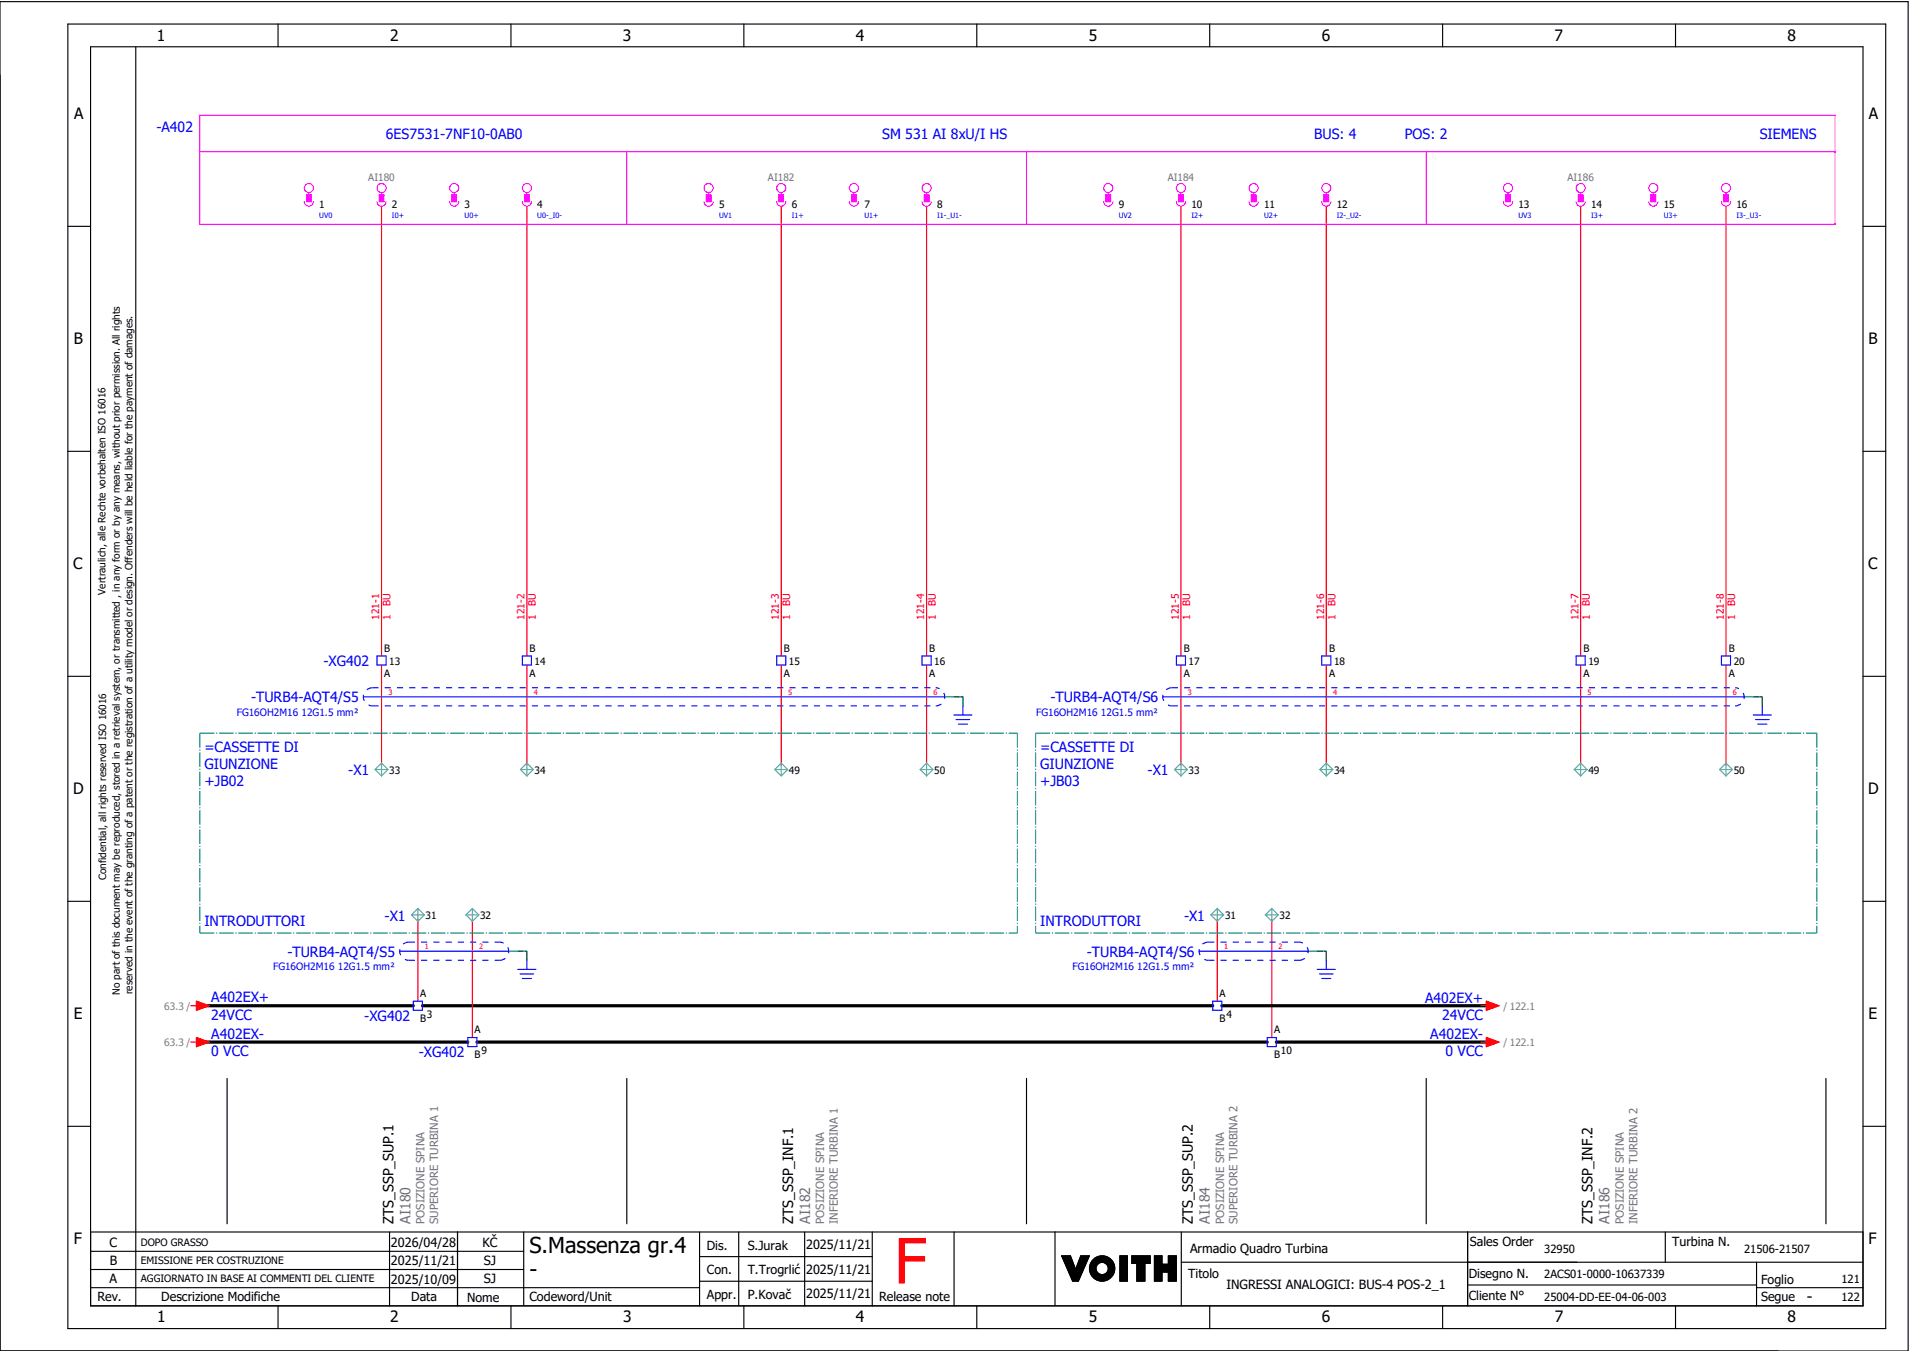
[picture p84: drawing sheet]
<svg xmlns="http://www.w3.org/2000/svg" width="421mm" height="297mm" viewBox="0 0 421 297" stroke-linecap="round" stroke-linejoin="round" font-family="sans-serif">
<defs><g id="words">
<text font-size="13.8" fill="#f00" x="196.9" y="282.5">F</text>
<g font-size="4.8">
<text x="116.6" y="275.8">S.Massenza gr.4</text>
<text x="116.6" y="281.1">-</text>
</g>
<g font-size="3.4">
<text x="34.5" y="9">1</text>
<text x="85.9" y="9">2</text>
<text x="137.1" y="9">3</text>
<text x="188.4" y="9">4</text>
<text x="239.7" y="9">5</text>
<text x="291" y="9">6</text>
<text x="342.3" y="9">7</text>
<text x="393.5" y="9">8</text>
<text x="16.3" y="26.2">A</text>
<text x="411.5" y="26.2">A</text>
<text x="16.2" y="75.8">B</text>
<text x="411.4" y="75.8">B</text>
<text x="16.1" y="125.3">C</text>
<text x="411.3" y="125.3">C</text>
<text x="16.1" y="174.8">D</text>
<text x="411.3" y="174.8">D</text>
<text x="16.2" y="224.4">E</text>
<text x="411.4" y="224.4">E</text>
<text x="16.2" y="273.9">F</text>
<text x="411.4" y="273.9">F</text>
<text x="397.8" y="286.6">-</text>
<text x="34.6" y="291">1</text>
<text x="85.9" y="291">2</text>
<text x="137.2" y="291">3</text>
<text x="188.4" y="291">4</text>
<text x="239.7" y="291">5</text>
<text x="291" y="291">6</text>
<text x="342.3" y="291">7</text>
<text x="393.6" y="291">8</text>
</g>
<g font-size="3.1" fill="#00f">
<text x="34.4" y="29">-A402</text>
<text x="85" y="30.6">6ES7531-7NF10-0AB0</text>
<text x="194.2" y="30.6">SM 531 AI 8xU/I HS</text>
<text x="289.3" y="30.6">BUS: 4</text>
<text x="309.3" y="30.6">POS: 2</text>
<text x="387.4" y="30.6">SIEMENS</text>
<text x="71.2" y="146.7">-XG402</text>
<text x="55.3" y="154.6">-TURB4-AQT4/S5</text>
<text x="231.3" y="154.6">-TURB4-AQT4/S6</text>
<text x="45" y="165.5">=CASSETTE DI</text>
<text x="229" y="165.5">=CASSETTE DI</text>
<text x="45" y="169.3">GIUNZIONE</text>
<text x="45" y="173">+JB02</text>
<text x="76.7" y="170.7">-X1</text>
<text x="229" y="169.3">GIUNZIONE</text>
<text x="229" y="173">+JB03</text>
<text x="252.7" y="170.7">-X1</text>
<text x="45" y="203.8">INTRODUTTORI</text>
<text x="84.7" y="202.7">-X1</text>
<text x="229" y="203.8">INTRODUTTORI</text>
<text x="260.7" y="202.7">-X1</text>
<text x="63.3" y="210.6">-TURB4-AQT4/S5</text>
<text x="239.3" y="210.6">-TURB4-AQT4/S6</text>
<text x="46.5" y="220.6">A402EX+</text>
<text x="313.7" y="220.8">A402EX+</text>
<text x="46.5" y="224.5">24VCC</text>
<text x="80.2" y="224.7">-XG402</text>
<text x="317.5" y="224.5">24VCC</text>
<text x="46.5" y="228.6">A402EX-</text>
<text x="46.5" y="232.5">0 VCC</text>
<text x="92.2" y="232.7">-XG402</text>
<text x="314.9" y="228.8">A402EX-</text>
<text x="318.2" y="232.5">0 VCC</text>
</g>
<g font-size="3.1">
<text x="86.6" y="269.4" transform="rotate(-90 86.6 269.4)">ZTS_SSP_SUP.1</text>
<text x="174.6" y="269.4" transform="rotate(-90 174.6 269.4)">ZTS_SSP_INF.1</text>
<text x="262.6" y="269.4" transform="rotate(-90 262.6 269.4)">ZTS_SSP_SUP.2</text>
<text x="350.6" y="269.4" transform="rotate(-90 350.6 269.4)">ZTS_SSP_INF.2</text>
</g>
<g font-size="3.1" fill="#767676">
<text x="90.4" y="269.4" transform="rotate(-90 90.4 269.4)">AI180</text>
<text x="178.4" y="269.4" transform="rotate(-90 178.4 269.4)">AI182</text>
<text x="266.4" y="269.4" transform="rotate(-90 266.4 269.4)">AI184</text>
<text x="354.4" y="269.4" transform="rotate(-90 354.4 269.4)">AI186</text>
</g>
<g font-size="2.8">
<text x="24.1" y="274.4">C</text>
<text x="86.1" y="274.4">2026/04/28</text>
<text x="106.2" y="274.4">KČ</text>
<text x="155.6" y="275.1">Dis.</text>
<text x="164.6" y="275.1">S.Jurak</text>
<text x="177.5" y="275">2025/11/21</text>
<text x="262" y="275.8">Armadio Quadro Turbina</text>
<text x="323.6" y="274.3">Sales Order</text>
<text x="368.1" y="274.2">Turbina N.</text>
<text x="24.2" y="278.6">B</text>
<text x="86.1" y="278.6">2025/11/21</text>
<text x="106.5" y="278.6">SJ</text>
<text x="155.6" y="280.5">Con.</text>
<text x="164.6" y="280.5">T.Trogrlić</text>
<text x="177.5" y="280.4">2025/11/21</text>
<text x="261.6" y="281.3">Titolo</text>
<text x="323.4" y="281.2">Disegno N.</text>
<text x="21.4" y="286.5">Rev.</text>
<text x="24.1" y="282.5">A</text>
<text x="35.5" y="286.4">Descrizione Modifiche</text>
<text x="86.1" y="282.6">2025/10/09</text>
<text x="90.5" y="286.5">Data</text>
<text x="102.8" y="286.5">Nome</text>
<text x="106.5" y="282.5">SJ</text>
<text x="116.6" y="286.3">Codeword/Unit</text>
<text x="155.6" y="286">Appr.</text>
<text x="164.6" y="285.9">P.Kovač</text>
<text x="177.5" y="285.8">2025/11/21</text>
<text x="193.5" y="286.5">Release note</text>
<text x="270" y="283.8">INGRESSI ANALOGICI: BUS-4 POS-2_1</text>
<text x="323.4" y="286.2">Cliente N°</text>
<text x="387.7" y="286.5">Segue</text>
<text x="387.7" y="282.6">Foglio</text>
</g>
<g font-size="2.5" fill="#767676">
<text x="93.5" y="269.4" transform="rotate(-90 93.5 269.4)">POSIZIONE SPINA</text>
<text x="96.5" y="269.4" transform="rotate(-90 96.5 269.4)">SUPERIORE TURBINA 1</text>
<text x="181.5" y="269.4" transform="rotate(-90 181.5 269.4)">POSIZIONE SPINA</text>
<text x="184.5" y="269.4" transform="rotate(-90 184.5 269.4)">INFERIORE TURBINA 1</text>
<text x="269.5" y="269.4" transform="rotate(-90 269.5 269.4)">POSIZIONE SPINA</text>
<text x="272.5" y="269.4" transform="rotate(-90 272.5 269.4)">SUPERIORE TURBINA 2</text>
<text x="357.5" y="269.4" transform="rotate(-90 357.5 269.4)">POSIZIONE SPINA</text>
<text x="360.5" y="269.4" transform="rotate(-90 360.5 269.4)">INFERIORE TURBINA 2</text>
</g>
<g font-size="2.5">
<text x="340" y="275.9">32950</text>
<text x="384" y="275.9">21506-21507</text>
<text x="340" y="281.4">2ACS01-0000-10637339</text>
<text x="340" y="286.4">25004-DD-EE-04-06-003</text>
<text x="405.4" y="282.4">121</text>
<text x="405.4" y="286.4">122</text>
</g>
<g font-size="2.2" fill="#767676">
<text x="81.1" y="39.9">AI180</text>
<text x="169.1" y="39.9">AI182</text>
<text x="257.1" y="39.9">AI184</text>
<text x="345.1" y="39.9">AI186</text>
</g>
<g font-size="2.2">
<text x="70.3" y="45.8">1</text>
<text x="86.3" y="45.8">2</text>
<text x="102.3" y="45.8">3</text>
<text x="118.3" y="45.8">4</text>
<text x="158.3" y="45.8">5</text>
<text x="174.3" y="45.8">6</text>
<text x="190.3" y="45.8">7</text>
<text x="206.3" y="45.8">8</text>
<text x="246.3" y="45.8">9</text>
<text x="262.3" y="45.8">10</text>
<text x="278.3" y="45.8">11</text>
<text x="294.3" y="45.8">12</text>
<text x="334.3" y="45.8">13</text>
<text x="350.3" y="45.8">14</text>
<text x="366.3" y="45.8">15</text>
<text x="382.3" y="45.8">16</text>
<text x="23.2" y="130.9" transform="rotate(-90 23.2 130.9)">Vertraulich, alle Rechte vorbehalten ISO 16016</text>
<text x="84.6" y="143.4">B</text>
<text x="116.6" y="143.4">B</text>
<text x="172.6" y="143.4">B</text>
<text x="204.6" y="143.4">B</text>
<text x="260.6" y="143.4">B</text>
<text x="292.6" y="143.4">B</text>
<text x="348.6" y="143.4">B</text>
<text x="380.6" y="143.4">B</text>
<text x="84.6" y="149.1">A</text>
<text x="85.7" y="146.3">13</text>
<text x="116.6" y="149.1">A</text>
<text x="117.7" y="146.3">14</text>
<text x="172.6" y="149.1">A</text>
<text x="173.7" y="146.3">15</text>
<text x="204.6" y="149.1">A</text>
<text x="205.7" y="146.3">16</text>
<text x="260.6" y="149.1">A</text>
<text x="261.7" y="146.3">17</text>
<text x="292.6" y="149.1">A</text>
<text x="293.7" y="146.3">18</text>
<text x="348.6" y="149.1">A</text>
<text x="349.7" y="146.3">19</text>
<text x="380.6" y="149.1">A</text>
<text x="381.7" y="146.3">20</text>
<text x="85.7" y="170.3">33</text>
<text x="117.7" y="170.3">34</text>
<text x="173.7" y="170.3">49</text>
<text x="205.7" y="170.3">50</text>
<text x="261.7" y="170.3">33</text>
<text x="293.7" y="170.3">34</text>
<text x="349.7" y="170.3">49</text>
<text x="381.7" y="170.3">50</text>
<text x="23.4" y="193.7" transform="rotate(-90 23.4 193.7)">Confidential, all rights reserved ISO 16016</text>
<text x="93.7" y="202.3">31</text>
<text x="105.7" y="202.3">32</text>
<text x="269.7" y="202.3">31</text>
<text x="281.7" y="202.3">32</text>
<text x="26.4" y="219" transform="rotate(-90 26.4 219)">No part of this document may be reproduced, stored in a retrieval system, or transmitted , in any form or by any means, without prior permission. All rights</text>
<text x="29.2" y="218.9" transform="rotate(-90 29.2 218.9)">reserved in the event of the granting of a patent or the registration of a utility model or design. Offenders will be held liable for the payment of damages.</text>
<text x="92.5" y="219.4">A</text>
<text x="268.5" y="219.4">A</text>
<text x="92.5" y="224.9">B</text>
<text x="94" y="224">3</text>
<text x="104.5" y="227.4">A</text>
<text x="268.5" y="224.9">B</text>
<text x="270" y="224">4</text>
<text x="280.5" y="227.4">A</text>
<text x="104.5" y="232.9">B</text>
<text x="106" y="232">9</text>
<text x="280.5" y="232.9">B</text>
<text x="282" y="232">10</text>
<text x="31" y="274.2">DOPO GRASSO</text>
<text x="31" y="278.3">EMISSIONE PER COSTRUZIONE</text>
<text x="31" y="282.3">AGGIORNATO IN BASE AI COMMENTI DEL CLIENTE</text>
</g>
<g font-size="2.2" fill="#f00">
<text x="83.5" y="136.4" transform="rotate(-90 83.5 136.4)">121-1</text>
<text x="86" y="136.4" transform="rotate(-90 86 136.4)">1</text>
<text x="86" y="133.4" transform="rotate(-90 86 133.4)">BU</text>
<text x="115.5" y="136.4" transform="rotate(-90 115.5 136.4)">121-2</text>
<text x="118" y="136.4" transform="rotate(-90 118 136.4)">1</text>
<text x="118" y="133.4" transform="rotate(-90 118 133.4)">BU</text>
<text x="171.5" y="136.4" transform="rotate(-90 171.5 136.4)">121-3</text>
<text x="174" y="136.4" transform="rotate(-90 174 136.4)">1</text>
<text x="174" y="133.4" transform="rotate(-90 174 133.4)">BU</text>
<text x="203.5" y="136.4" transform="rotate(-90 203.5 136.4)">121-4</text>
<text x="206" y="136.4" transform="rotate(-90 206 136.4)">1</text>
<text x="206" y="133.4" transform="rotate(-90 206 133.4)">BU</text>
<text x="259.5" y="136.4" transform="rotate(-90 259.5 136.4)">121-5</text>
<text x="262" y="136.4" transform="rotate(-90 262 136.4)">1</text>
<text x="262" y="133.4" transform="rotate(-90 262 133.4)">BU</text>
<text x="291.5" y="136.4" transform="rotate(-90 291.5 136.4)">121-6</text>
<text x="294" y="136.4" transform="rotate(-90 294 136.4)">1</text>
<text x="294" y="133.4" transform="rotate(-90 294 133.4)">BU</text>
<text x="347.5" y="136.4" transform="rotate(-90 347.5 136.4)">121-7</text>
<text x="350" y="136.4" transform="rotate(-90 350 136.4)">1</text>
<text x="350" y="133.4" transform="rotate(-90 350 133.4)">BU</text>
<text x="379.5" y="136.4" transform="rotate(-90 379.5 136.4)">121-8</text>
<text x="382" y="136.4" transform="rotate(-90 382 136.4)">1</text>
<text x="382" y="133.4" transform="rotate(-90 382 133.4)">BU</text>
</g>
<g font-size="2.2" fill="#00f">
<text x="52.1" y="157.5">FG16OH2M16 12G1.5 mm²</text>
<text x="228.1" y="157.5">FG16OH2M16 12G1.5 mm²</text>
<text x="60.1" y="213.5">FG16OH2M16 12G1.5 mm²</text>
<text x="236.1" y="213.5">FG16OH2M16 12G1.5 mm²</text>
</g>
<g font-size="2.2" fill="#7ca552">
<text x="36.2" y="222.3">63.3 /</text>
<text x="331" y="222.3">/ 122.1</text>
<text x="36.2" y="230.3">63.3 /</text>
<text x="331" y="230.3">/ 122.1</text>
</g>
<g font-size="1.6" fill="#00f">
<text x="70.3" y="47.9">UV0</text>
<text x="86.3" y="47.9">I0+</text>
<text x="102.3" y="47.9">U0+</text>
<text x="118.3" y="47.9">U0-_I0-</text>
<text x="158.3" y="47.9">UV1</text>
<text x="174.3" y="47.9">I1+</text>
<text x="190.3" y="47.9">U1+</text>
<text x="206.3" y="47.9">I1-_U1-</text>
<text x="246.3" y="47.9">UV2</text>
<text x="262.3" y="47.9">I2+</text>
<text x="278.3" y="47.9">U2+</text>
<text x="294.3" y="47.9">I2-_U2-</text>
<text x="334.3" y="47.9">UV3</text>
<text x="350.3" y="47.9">I3+</text>
<text x="366.3" y="47.9">U3+</text>
<text x="382.3" y="47.9">I3-_U3-</text>
</g>
<g font-size="1.6" fill="#f00">
<text x="85.5" y="152.9">3</text>
<text x="117.5" y="152.9">4</text>
<text x="173.5" y="152.9">5</text>
<text x="205.5" y="152.9">6</text>
<text x="261.5" y="152.9">3</text>
<text x="293.5" y="152.9">4</text>
<text x="349.5" y="152.9">5</text>
<text x="381.5" y="152.9">6</text>
<text x="93.5" y="208.9">1</text>
<text x="105.5" y="208.9">2</text>
<text x="269.5" y="208.9">1</text>
<text x="281.5" y="208.9">2</text>
</g>
</g></defs>
<g fill="none" stroke="#000" stroke-width=".25">
<path d="M0 .4h420.1v297h-420.1zM14.9 5.3h400.3v287.2h-400.3zM19.9 10.3h390.3v277.2h-390.3zM29.9 10.4v277.1M61.2 5.3v5M112.5 5.3v5M163.8 5.3v5M215.1 5.3v5M266.3 5.3v5M317.6 5.3v5M368.9 5.3v5M14.9 49.8h5"/>
<path d="M410.2 49.8h5M14.9 99.3h5M410.2 99.3h5M14.9 148.9h5M410.2 148.9h5M14.9 198.4h5M410.2 198.4h5M50 237.4v32M138 237.4v32M226 237.4v32M314 237.4v32M402 237.4v32"/>
<path d="M14.9 247.9h5M410.2 247.9h5M19.9 271.2h390.3M19.9 279.5h95.4M19.9 275.4h95.4M85.8 271.2v16.3M100.7 271.2v16.3M115.3 271.2v16.3M154 271.2v16.3M154 276.6h38M162.6 271.2v16.3M177.2 271.2v16.3"/>
<path d="M192 271.2v16.3M210.1 271.2v16.3M232.3 271.1v16.3M233.7 276.4h2M233.7 276.4l2.5 5.6M233.8 276.4l-.1 .1M233.9 276.4l-.1 .2M234.1 276.4l-.3 .3M234.2 276.4l-.3 .4M234.4 276.4l-.5 .5M234.5 276.4l-.5 .6M234.7 276.4l-.7 .7"/>
<path d="M234.8 276.4l-.7 .8M235 276.4l-.9 .9M235.1 276.4l-.9 1M235.3 276.4l-1.1 1.1M235.4 276.4l-1.2 1.2M235.6 276.4l-1.3 1.3M235.7 276.4l1.1 3 1.1-3h1.9l-2.4 5.6h-1.2M235.7 276.5l-1.4 1.3M235.7 276.6l-1.3 1.3M235.8 276.7l-1.4 1.3M235.8 276.8l-1.3 1.3M235.9 276.9l-1.4 1.4"/>
<path d="M235.9 277l-1.3 1.4M235.9 277.1l-1.3 1.4M236 277.3l-1.3 1.3M236 277.4l-1.3 1.3M236.1 277.5l-1.3 1.3M236.1 277.6l-1.3 1.3M236.1 277.7l-1.3 1.3M236.2 277.8l-1.3 1.3M236.2 277.9l-1.3 1.3M236.3 278l-1.3 1.3M236.3 278.1l-1.3 1.3M236.3 278.2l-1.2 1.3"/>
<path d="M236.4 278.3l-1.3 1.3M236.4 278.4l-1.2 1.3M236.5 278.6l-1.3 1.2M236.5 278.7l-1.2 1.2M236.6 278.8l-1.3 1.2M236.6 278.9l-1.3 1.2M236.6 279l-1.2 1.2M236.7 279.1l-1.3 1.2M236.7 279.2l-1.2 1.3M236.8 279.3l-1.3 1.3M238 276.4l-.1 .1M238.1 276.4l-.3 .4"/>
<path d="M238.3 276.4l-.6 .6M238.4 279.8l-2.2 2.2M238.4 276.4l-.8 .8M238.5 279.5l-2.4 2.4M238.6 276.4l-1.1 1.1M238.6 279.3l-2.5 2.5M238.7 279l-2.7 2.7M238.7 276.4l-1.2 1.3M238.8 278.7l-2.8 2.9M238.9 276.4l-1.5 1.6M239 278.5l-3.1 3M239 276.4l-1.7 1.8"/>
<path d="M239.1 278.2l-3.2 3.2M239.2 276.4l-2 2.1M239.2 277.9l-3.4 3.4M239.3 277.7l-3.5 3.5M239.3 276.4l-2.2 2.3M239.4 277.4l-3.6 3.7M239.5 276.4l-2.5 2.5M239.5 277.1l-3.8 3.9M239.6 276.4l-2.7 2.8M239.7 276.9l-4 4M239.8 276.6l-4.2 4.2M239.8 276.4l-4.2 4.3"/>
<path d="M241.1 276.9l-.8 .8M241.3 279.3l-1.2 1.1M241.3 279.1l-1.2 1.2M241.3 279.4l-1.1 1.1M241.3 278.9l-1.3 1.3M241.3 279.5l-1.1 1.1M241.4 279.7l-1.1 1M241.4 278.7l-1.4 1.4M241.4 279.8l-1 1M241.4 276.7l-1.3 1.3M241.5 279.9l-1.1 1M241.5 280l-1 1"/>
<path d="M241.7 276.6l-1.7 1.7M241.9 276.5l-1.9 2M242.1 276.5l-2.2 2.2M242.3 276.5l-2.4 2.4M242.5 276.4l-2.6 2.6M242.6 276.4l-2.7 2.8M242.8 276.4l-2.9 3M242.9 276.5l-3 3M243 276.5l-3.1 3.1M243.2 276.5l-3.3 3.3M243.3 276.5l-3.4 3.4M243.4 276.6l-3.4 3.4"/>
<path d="M243.5 276.6l-1.4 1.4M243.6 276.6l-1.3 1.3M243.7 276.7l-1.2 1.2M243.9 276.7l-1.2 1.2M244 276.8l-1.2 1.1M244 276.8l-1.1 1.1M244.1 276.9l-1 1.1M244.2 276.9l-1 1.1M244.3 277l-1 1M244.4 277.1l-1 1M244.5 277.1l-1 1.1M244.6 277.2l-1.1 1"/>
<path d="M244.6 277.3l-1 1M244.7 277.4l-1 1M244.8 277.4l-1 1.1M244.8 277.5l-1 1.1M244.9 277.6l-1 1.1M245 277.7l-1.1 1.1M245 277.8l-1.1 1.1M245.1 277.9l-1.1 1.1M245.1 278l-1.1 1.1M245.2 278.1l-1.2 1.2M245.2 278.2l-1.2 1.3M245.3 278.3l-1.4 1.4"/>
<path d="M245.3 278.4l-1.5 1.5M245.3 278.5l-3.4 3.4M245.4 279.9l-2.1 2M245.4 278.7l-3.3 3.3M245.4 279.7l-2.3 2.3M245.4 278.8l-3.2 3.2M245.4 278.9l-3.1 3.1M245.4 279.5l-2.5 2.5M245.4 279.1l-2.9 2.9M245.4 279.4l-2.6 2.6M245.4 279.2l-2.8 2.8M246.6 276.4h1.6v5.6h-1.6z"/>
<path d="M246.6 276.4v.1M246.8 276.4l-.2 .3M246.9 276.4l-.3 .4M247.1 276.4l-.5 .6M247.2 276.4l-.6 .7M247.4 276.4l-.8 .9M247.5 276.4l-.9 1M247.7 276.4l-1.1 1.2M247.8 276.4l-1.2 1.3M248 276.4l-1.4 1.5M248.1 276.4l-1.5 1.6M248.2 280l-1.6 1.6"/>
<path d="M248.2 279.8l-1.6 1.7M248.2 279.7l-1.6 1.6M248.2 279.5l-1.6 1.7M248.2 279.4l-1.6 1.6M248.2 279.2l-1.6 1.7M248.2 277.4l-1.6 1.7M248.2 277.3l-1.6 1.6M248.2 277.1l-1.6 1.7M248.2 277l-1.6 1.6M248.2 276.8l-1.6 1.7M248.2 276.7l-1.6 1.6M248.2 276.5l-1.6 1.7"/>
<path d="M248.2 278l-1.6 1.7M248.2 277.9l-1.6 1.6M248.2 277.7l-1.6 1.7M248.2 277.6l-1.6 1.6M248.2 279.1l-1.6 1.6M248.2 278.9l-1.6 1.7M248.2 278.8l-1.6 1.6M248.2 278.6l-1.6 1.7M248.2 278.5l-1.6 1.6M248.2 278.3l-1.6 1.7M248.2 278.2l-1.6 1.6M249.2 276.4v.1"/>
<path d="M249.4 276.4l-.2 .2M249.5 276.4l-.3 .4M249.7 276.4l-.5 .5M249.8 276.4l-.6 .7M250 276.4l-.8 .8M250.1 276.4l-.9 1M250.3 278.1h-1.1v-1.7h4v1.7h-1.1v3.9h-1.8M250.3 278.1v3.9M250.3 276.4l-1.1 1.2M250.4 276.4l-1.2 1.3M250.6 276.4l-1.4 1.5M250.7 276.4l-1.5 1.6"/>
<path d="M250.9 276.4l-1.7 1.7M251 276.4l-1.6 1.7M251.2 276.4l-1.7 1.7M251.3 276.4l-1.6 1.7M251.5 276.4l-1.7 1.7M251.6 276.4l-1.6 1.7M251.8 276.4l-1.7 1.7M251.9 276.4l-1.6 1.7M252.1 279.9l-1.8 1.8M252.1 278.6l-1.8 1.8M252.1 278.4l-1.8 1.8M252.1 278.3l-1.8 1.8"/>
<path d="M252.1 279.2l-1.8 1.8M252.1 279l-1.8 1.8M252.1 278.9l-1.8 1.8M252.1 278.7l-1.8 1.8M252.1 279.3l-1.8 1.8M252.1 279.8l-1.8 1.8M252.1 279.6l-1.8 1.8M252.1 279.5l-1.8 1.8M252.1 276.4l-1.8 1.9M252.2 276.4l-1.9 2M252.4 276.4l-2.1 2.2M252.5 276.4l-2.2 2.3"/>
<path d="M252.7 276.4l-2.4 2.5M252.8 276.4l-2.5 2.6M253 276.4l-2.7 2.8M253.1 276.4l-2.8 2.9M253.2 277.4l-.7 .7M253.2 276.7l-2.9 2.9M253.2 276.5l-2.9 3M253.2 277.3l-.8 .8M253.2 277.1l-1 1M253.2 277l-2.9 2.9M253.2 276.8l-2.9 3M253.2 278l-.1 .1"/>
<path d="M253.2 277.9l-.2 .2M253.2 277.7l-.4 .4M253.2 277.6l-.5 .5M254.2 276.4v5.6M254.2 276.4h1.6M254.2 276.4v.1M254.3 276.4l-.1 .2M254.5 276.4l-.3 .4M254.6 276.4l-.4 .5M254.8 276.4l-.6 .7M254.9 276.4l-.7 .8M255.1 276.4l-.9 1"/>
<path d="M255.2 276.4l-1 1.1M255.4 276.4l-1.2 1.3M255.5 276.4l-1.3 1.4M255.7 276.4l-1.5 1.6M255.8 277.5l-1.6 1.7M255.8 277.4l-1.6 1.6M255.8 277.2l-1.6 1.7M255.8 277.1l-1.6 1.6M255.8 276.9l-1.6 1.7M255.8 276.8l-1.6 1.6M255.8 276.6l-1.6 1.7M255.8 276.5l-1.6 1.6"/>
<path d="M255.8 276.4v1.9M255.8 278l-1.6 1.6M255.8 277.8l-1.6 1.7M255.8 277.7l-1.6 1.6M255.8 278.3l-1.6 1.6M255.8 278.1l-1.6 1.7M255.9 278.3l-1.7 1.8M256.1 278.3l-1.9 1.9M256.2 278.3l-2 2.1M256.4 278.3l-2.2 2.2M256.5 278.3l-2.3 2.4M256.7 278.3l-2.5 2.5"/>
<path d="M256.8 278.3l-2.6 2.7M257 278.3l-2.8 2.8M257.1 278.3l-2.9 3M257.3 276.4l-.1 .2M257.5 276.4l-.3 .3M257.6 276.4l-.4 .5M257.8 276.4l-.6 .6M257.9 276.4l-.7 .8M258.1 276.4l-.9 .9M258.2 276.4l-1 1.1M258.4 276.4l-1.2 1.2M258.5 276.4l-1.3 1.4"/>
<path d="M258.7 276.4l-1.5 1.5M258.8 276.4l-1.6 1.7M259 276.4h-1.8v1.9h-1.4M259 276.4v5.6h-1.8v-2M259 276.5l-1.8 1.7M259 277.5l-2.5 2.5M259 277.4l-2.7 2.6M259 277.1l-3 2.9M259 276.9l-3.1 3.1M259 277.2l-2.8 2.8M259 276.8l-4.8 4.8M259 276.6l-4.8 4.8"/>
<path d="M259 279l-1.8 1.8M259 278.9l-1.8 1.7M259 278.7l-1.8 1.8M259 278.6l-1.8 1.7M259 278.4l-1.8 1.8M259 278.3l-1.8 1.7M259 278.1l-1.9 1.9M259 278l-2.1 2M259 277.8l-2.2 2.2M259 277.7l-2.4 2.3M259 279.3l-1.8 1.8M259 279.2l-1.8 1.7"/>
<path d="M259 279.9l-1.8 1.8M259 279.8l-1.8 1.7M259 279.6l-1.8 1.8M259 279.5l-1.8 1.7M260.1 271.2v16.3M260.1 277.9h150.1M323.1 271.2v16.3M366.6 271.2v6.7M386.7 277.9v9.6M19.9 283.5h134.1M61.2 287.5v5M112.5 287.5v5"/>
<path d="M154 282h38M163.8 287.5v5M215.1 287.5v5M237.5 281.9l-.1 .1M237.6 281.7l-.4 .3M237.7 281.4l-.6 .6M237.8 281.1l-.9 .9M237.9 280.9l-1.1 1.1M238 280.6l-1.4 1.4M238.2 280.3l-1.7 1.7M238.3 280.1l-2 1.9M241.6 280l-1 1.1"/>
<path d="M241.6 280.1l-1 1M241.7 280.2l-1 1M241.8 280.3l-1 1M241.9 280.3l-1 1.1M242 280.4l-1.1 1M242.1 280.4l-1.1 1.1M242.2 280.5l-1.1 1.1M242.3 280.5l-1.1 1.1M242.4 280.6l-1.1 1.1M242.6 280.6l-1.2 1.1M242.7 280.6l-1.2 1.2M242.9 280.6l-1.3 1.2"/>
<path d="M243.1 280.5l-1.4 1.4M243.3 280.4l-1.5 1.5M245.1 280.6l-1.1 1M245.2 280.3l-1.5 1.5M245.3 280.1l-1.8 1.8M248.2 281.6l-.4 .4M248.2 281.5l-.5 .5M248.2 281.9l-.1 .1M248.2 281.8l-.2 .2M248.2 281.3l-.7 .7M248.2 281.2l-.8 .8M248.2 281l-1 1"/>
<path d="M248.2 280.9l-1.1 1.1M248.2 280.7l-1.3 1.3M248.2 280.6l-1.4 1.4M248.2 280.4l-1.6 1.6M248.2 280.3l-1.6 1.6M248.2 280.1l-1.6 1.7M252.1 281.3l-.8 .7M252.1 281.1l-.9 .9M252.1 281l-1.1 1M252.1 280.8l-1.2 1.2M252.1 280.7l-1.4 1.3M252.1 280.5l-1.5 1.5"/>
<path d="M252.1 280.4l-1.7 1.6M252.1 280.2l-1.8 1.8M252.1 280.1l-1.8 1.8M252.1 281.7l-.3 .3M252.1 281.6l-.5 .4M252.1 281.4l-.6 .6M252.1 281.9l-.2 .1M255.8 280v2h-1.6M255.8 280.7l-1.3 1.3M255.8 280.5l-1.5 1.5M255.8 280.1l-1.6 1.6M255.8 280.4l-1.6 1.6"/>
<path d="M255.8 280h1.4M255.8 281.9l-.1 .1M255.8 281.7l-.3 .3M255.8 281.6l-.4 .4M255.8 281.4l-.6 .6M255.8 281.3l-.7 .7M255.8 281.1l-.9 .9M255.8 281l-1 1M255.8 280.8l-1.2 1.2M255.8 280.2l-1.6 1.7M259 281.9l-.2 .1M259 281.7l-.3 .3"/>
<path d="M259 281.6l-.5 .4M259 281.4l-.6 .6M259 281.3l-.8 .7M259 281.1l-.9 .9M259 281l-1.1 1M259 280.8l-1.2 1.2M259 280.7l-1.4 1.3M259 280.5l-1.5 1.5M259 280.4l-1.7 1.6M259 280.2l-1.8 1.8M259 280.1l-1.8 1.7M266.3 287.5v5"/>
<path d="M317.6 287.5v5M323.1 282.9h63.6M368.9 287.5v5M386.7 283.5h23.5"/>
<circle cx="242.6" cy="279.2" r="1.35"/>
<circle cx="242.6" cy="279.2" r="2.79"/>
</g>
<path d="M208 153.4h4M212 153.4v2M384 153.4h4M388 153.4v2M112 209.4h4M116 209.4v2M288 209.4h4M292 209.4v2" fill="none" stroke="#00be00" stroke-width=".25" stroke-dasharray="3.2 .4 .3 .4"/>
<g fill="none" stroke="#f00" stroke-width=".25">
<path d="M84 45.4v99M116 45.4v99M172 45.4v99M204 45.4v99M260 45.4v99M292 45.4v99M348 45.4v99M380 45.4v99M84 146.4v22M116 146.4v22M172 146.4v22M204 146.4v22"/>
<path d="M260 146.4v22M292 146.4v22M348 146.4v22M380 146.4v22M92 202.4v18M104 202.4v26M268 202.4v18M280 202.4v26M42 221.4h1.2M42 229.4h1.2M43.2 220.4l2.8 1-2.8 1zM43.2 228.4l2.8 1-2.8 1z"/>
<path d="M326 221.4h1.3M326 229.4h1.3M327.3 220.4l2.7 1-2.7 1zM327.3 228.4l2.7 1-2.7 1z"/>
</g>
<path d="M44 221.4h47M44 229.4h59M93 221.4h174M105 229.4h174M269 221.4h59M281 229.4h47" fill="none" stroke="#000" stroke-width=".7"/>
<g fill="none" stroke="#f0f" stroke-width=".25">
<path d="M44 33.4h360M44 25.4h360v24h-360zM138 33.4v16M226 33.4v16M314 33.4v16M67 44.4a1 1 0 0 0 1 1 1 1 0 0 0 1-1M67.5 42.9h1v1.5h-1zM68 42.4v.5M83 44.4a1 1 0 0 0 1 1 1 1 0 0 0 1-1M83.5 42.9h1v1.5h-1zM84 42.4v.5M99 44.4a1 1 0 0 0 1 1 1 1 0 0 0 1-1"/>
<path d="M99.5 42.9h1v1.5h-1zM100 42.4v.5M115 44.4a1 1 0 0 0 1 1 1 1 0 0 0 1-1M115.5 42.9h1v1.5h-1zM116 42.4v.5M155 44.4a1 1 0 0 0 1 1 1 1 0 0 0 1-1M155.5 42.9h1v1.5h-1zM156 42.4v.5M171 44.4a1 1 0 0 0 1 1 1 1 0 0 0 1-1M171.5 42.9h1v1.5h-1zM172 42.4v.5M187 44.4a1 1 0 0 0 1 1 1 1 0 0 0 1-1"/>
<path d="M187.5 42.9h1v1.5h-1zM188 42.4v.5M203 44.4a1 1 0 0 0 1 1 1 1 0 0 0 1-1M203.5 42.9h1v1.5h-1zM204 42.4v.5M243 44.4a1 1 0 0 0 1 1 1 1 0 0 0 1-1M243.5 42.9h1v1.5h-1zM244 42.4v.5M259 44.4a1 1 0 0 0 1 1 1 1 0 0 0 1-1M259.5 42.9h1v1.5h-1zM260 42.4v.5M275 44.4a1 1 0 0 0 1 1 1 1 0 0 0 1-1"/>
<path d="M275.5 42.9h1v1.5h-1zM276 42.4v.5M291 44.4a1 1 0 0 0 1 1 1 1 0 0 0 1-1M291.5 42.9h1v1.5h-1zM292 42.4v.5M331 44.4a1 1 0 0 0 1 1 1 1 0 0 0 1-1M331.5 42.9h1v1.5h-1zM332 42.4v.5M347 44.4a1 1 0 0 0 1 1 1 1 0 0 0 1-1M347.5 42.9h1v1.5h-1zM348 42.4v.5M363 44.4a1 1 0 0 0 1 1 1 1 0 0 0 1-1"/>
<path d="M363.5 42.9h1v1.5h-1zM364 42.4v.5M379 44.4a1 1 0 0 0 1 1 1 1 0 0 0 1-1M379.5 42.9h1v1.5h-1zM380 42.4v.5"/>
<circle cx="68" cy="41.4" r="1"/>
<circle cx="84" cy="41.4" r="1"/>
<circle cx="100" cy="41.4" r="1"/>
<circle cx="116" cy="41.4" r="1"/>
<circle cx="156" cy="41.4" r="1"/>
<circle cx="172" cy="41.4" r="1"/>
<circle cx="188" cy="41.4" r="1"/>
<circle cx="204" cy="41.4" r="1"/>
<circle cx="244" cy="41.4" r="1"/>
<circle cx="260" cy="41.4" r="1"/>
<circle cx="276" cy="41.4" r="1"/>
<circle cx="292" cy="41.4" r="1"/>
<circle cx="332" cy="41.4" r="1"/>
<circle cx="348" cy="41.4" r="1"/>
<circle cx="364" cy="41.4" r="1"/>
<circle cx="380" cy="41.4" r="1"/>
</g>
<g fill="#f0f" stroke="#f0f" stroke-width=".22">
<path d="M67.5 42.9h1v1.5h-1z"/>
<path d="M83.5 42.9h1v1.5h-1z"/>
<path d="M99.5 42.9h1v1.5h-1z"/>
<path d="M115.5 42.9h1v1.5h-1z"/>
<path d="M155.5 42.9h1v1.5h-1z"/>
<path d="M171.5 42.9h1v1.5h-1z"/>
<path d="M187.5 42.9h1v1.5h-1z"/>
<path d="M203.5 42.9h1v1.5h-1z"/>
<path d="M243.5 42.9h1v1.5h-1z"/>
<path d="M259.5 42.9h1v1.5h-1z"/>
<path d="M275.5 42.9h1v1.5h-1z"/>
<path d="M291.5 42.9h1v1.5h-1z"/>
<path d="M331.5 42.9h1v1.5h-1z"/>
<path d="M347.5 42.9h1v1.5h-1z"/>
<path d="M363.5 42.9h1v1.5h-1z"/>
<path d="M379.5 42.9h1v1.5h-1z"/>
</g>
<path d="M210 153.4h2M212 153.4v2M386 153.4h2M388 153.4v2M114 209.4h2M116 209.4v2M290 209.4h2M292 209.4v2" fill="none" stroke="#00be00" stroke-width=".25" stroke-dasharray="3.2 .4 .3 .4" stroke-linecap="butt"/>
<g fill="none" stroke="#00f" stroke-width=".25">
<path d="M80 153.4h128M83 144.4h2v2h-2zM115 144.4h2v2h-2zM171 144.4h2v2h-2zM203 144.4h2v2h-2zM210 157.4h4M210.5 158.4h3M211 159.4h2M212 155.4v2M256 153.4h128M259 144.4h2v2h-2zM291 144.4h2v2h-2z"/>
<path d="M347 144.4h2v2h-2zM379 144.4h2v2h-2zM386 157.4h4M386.5 158.4h3M387 159.4h2M388 155.4v2M88 209.4h24M114 213.4h4M114.5 214.4h3M115 215.4h2M116 211.4v2M264 209.4h24"/>
<path d="M290 213.4h4M290.5 214.4h3M291 215.4h2M292 211.4v2M91 220.4h2v2h-2zM103 228.4h2v2h-2zM267 220.4h2v2h-2zM279 228.4h2v2h-2z"/>
</g>
<path d="M44 161.4h180M44 161.4v44M224 161.4v44M228 161.4h172M228 161.4v44M400 161.4v44M44 205.4h180M228 205.4h172" fill="none" stroke="#007f7f" stroke-width=".25" stroke-dasharray="3.2 .4 .3 .4" stroke-linecap="butt"/>
<g fill="none" stroke="#52a5a5" stroke-width=".25">
<path d="M82.6 169.4h2.8M82.6 169.4l1.4 1.4M84 168l-1.4 1.4M84 168l1.4 1.4M84 168v2.8M85.4 169.4l-1.4 1.4M114.6 169.4h2.8M114.6 169.4l1.4 1.4M116 168l-1.4 1.4M116 168l1.4 1.4M116 168v2.8l1.4-1.4M170.6 169.4h2.8"/>
<path d="M170.6 169.4l1.4 1.4M172 168l-1.4 1.4M172 168l1.4 1.4M172 168v2.8M173.4 169.4l-1.4 1.4M202.6 169.4h2.8M202.6 169.4l1.4 1.4M204 168l-1.4 1.4M204 168l1.4 1.4M204 168v2.8M205.4 169.4l-1.4 1.4M258.6 169.4h2.8"/>
<path d="M258.6 169.4l1.4 1.4M260 168l-1.4 1.4M260 168l1.4 1.4M260 168v2.8M261.4 169.4l-1.4 1.4M290.6 169.4h2.8M290.6 169.4l1.4 1.4M292 168l-1.4 1.4M292 168l1.4 1.4M292 168v2.8M293.4 169.4l-1.4 1.4M346.6 169.4h2.8"/>
<path d="M346.6 169.4l1.4 1.4M348 168l-1.4 1.4M348 168l1.4 1.4M348 168v2.8M349.4 169.4l-1.4 1.4M378.6 169.4h2.8M378.6 169.4l1.4 1.4M380 168l-1.4 1.4M380 168l1.4 1.4M380 168v2.8M381.4 169.4l-1.4 1.4M92 200l-1.4 1.4"/>
<path d="M92 200l1.4 1.4M92 200v2.8M104 200l-1.4 1.4M104 200l1.4 1.4M104 200v2.8l1.4-1.4M268 200l-1.4 1.4M268 200l1.4 1.4M268 200v2.8M280 200l-1.4 1.4M280 200l1.4 1.4M280 200v2.8M90.6 201.4h2.8"/>
<path d="M90.6 201.4l1.4 1.4M93.4 201.4l-1.4 1.4M102.6 201.4h2.8M102.6 201.4l1.4 1.4M266.6 201.4h2.8M266.6 201.4l1.4 1.4M269.4 201.4l-1.4 1.4M278.6 201.4h2.8M278.6 201.4l1.4 1.4M281.4 201.4l-1.4 1.4"/>
</g>
<g fill="none" stroke="#00f" stroke-width=".25" stroke-dasharray="1.4 1.4" stroke-linecap="butt">
<path d="M82 155.4h124M82 151.4h124M82 151.4a2 2 0 0 0-2 2 2 2 0 0 0 2 2M206 155.4a2 2 0 0 0 2-2 2 2 0 0 0-2-2M258 155.4h124M258 151.4h124M258 151.4a2 2 0 0 0-2 2 2 2 0 0 0 2 2M382 155.4a2 2 0 0 0 2-2 2 2 0 0 0-2-2M90 211.4h20M90 207.4h20M90 207.4a2 2 0 0 0-2 2 2 2 0 0 0 2 2M110 211.4a2 2 0 0 0 2-2 2 2 0 0 0-2-2"/>
<path d="M266 211.4h20M266 207.4h20M266 207.4a2 2 0 0 0-2 2 2 2 0 0 0 2 2M286 211.4a2 2 0 0 0 2-2 2 2 0 0 0-2-2"/>
</g>
<g fill="#f00" stroke="#f00" stroke-width=".22">
<path d="M43.2 220.4l2.8 1-2.8 1z"/>
<path d="M43.2 228.4l2.8 1-2.8 1z"/>
<path d="M327.3 220.4l2.7 1-2.7 1z"/>
<path d="M327.3 228.4l2.7 1-2.7 1z"/>
</g>
<use href="#words"/>
</svg>
